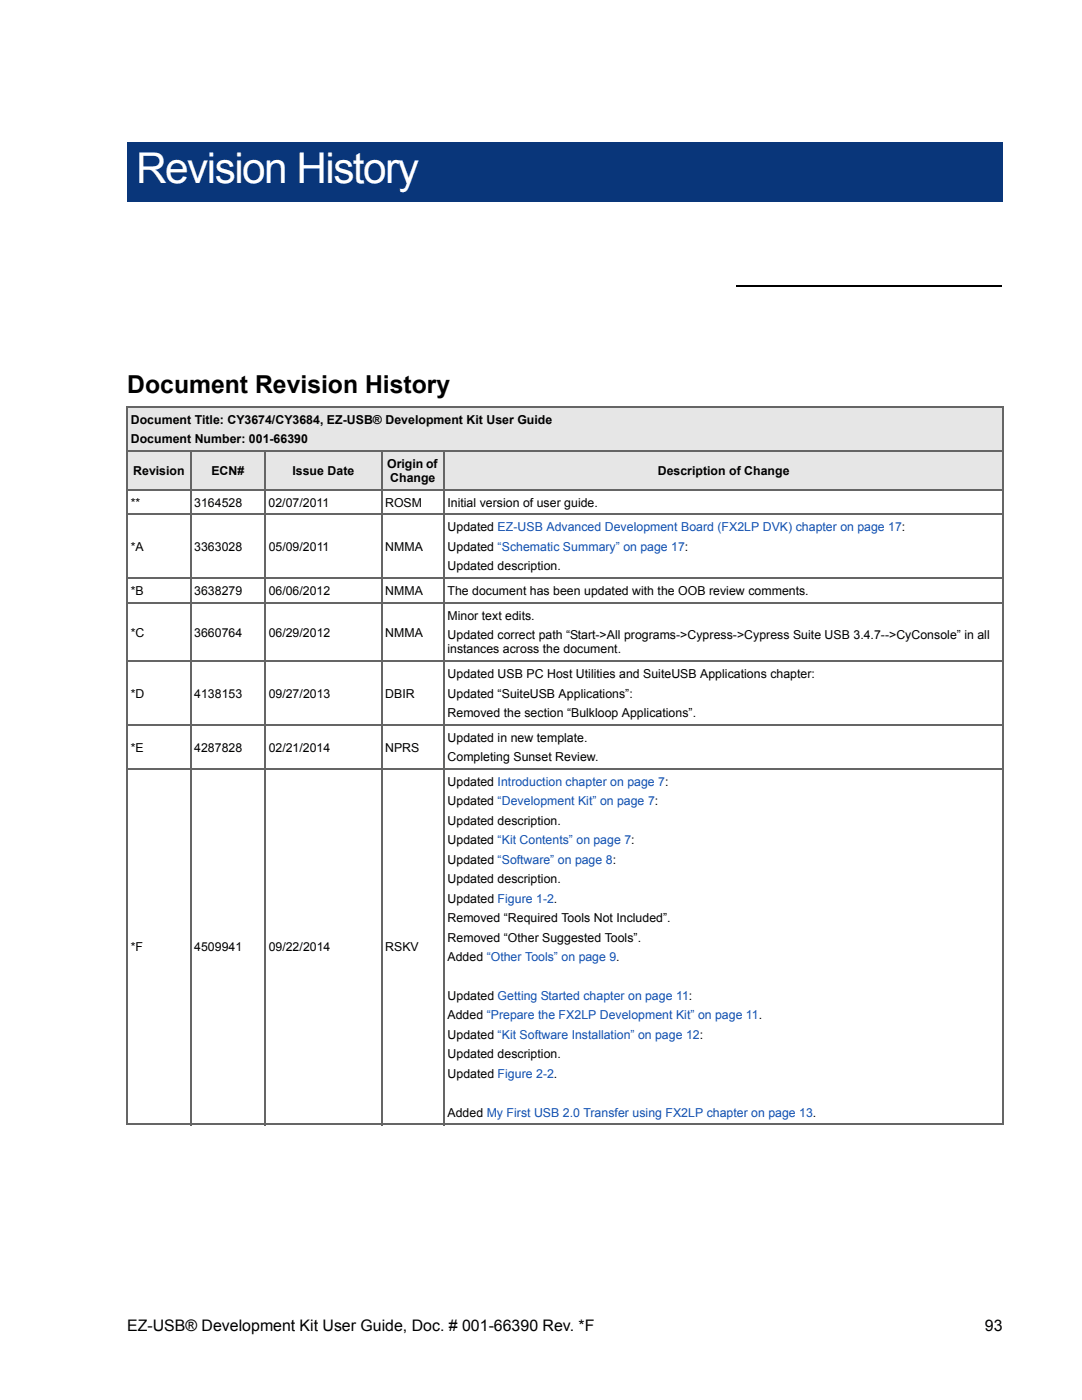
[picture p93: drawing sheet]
<svg xmlns="http://www.w3.org/2000/svg" width="216mm" height="279mm" viewBox="0 0 216 279" stroke-linecap="round" stroke-linejoin="round" font-family="sans-serif">
<defs><g id="words">
<text font-size="8.5" fill="#fff" x="27.2" y="36.5">Revision History</text>
<text font-size="4.9" x="25.4" y="78.4">Document Revision History</text>
<g font-size="3.2">
<text x="25.4" y="265.6">EZ-USB® Development Kit User Guide, Doc. # 001-66390 Rev. *F</text>
<text x="196.5" y="265.6">93</text>
</g>
<g font-size="2.5">
<text x="26.1" y="84.5">Document Title: CY3674/CY3684, EZ-USB® Development Kit User Guide</text>
<text x="26.1" y="88.4">Document Number: 001-66390</text>
<text x="26.6" y="94.8">Revision</text>
<text x="42.2" y="94.8">ECN#</text>
<text x="58.4" y="94.8">Issue Date</text>
<text x="77.2" y="93.4">Origin of</text>
<text x="131.3" y="94.8">Description of Change</text>
<text x="26.1" y="101.1">**</text>
<text x="38.8" y="101.1">3164528</text>
<text x="53.6" y="101.1">02/07/2011</text>
<text x="76.8" y="101.1">ROSM</text>
<text x="77.9" y="96.2">Change</text>
<text x="89.3" y="101.1">Initial version of user guide.</text>
<text x="89.3" y="106.1">Updated EZ-USB Advanced Development Board (FX2LP DVK) chapter on page 17:</text>
<text x="26.1" y="109.9">*A</text>
<text x="38.8" y="109.9">3363028</text>
<text x="53.6" y="109.9">05/09/2011</text>
<text x="76.9" y="109.9">NMMA</text>
<text x="89.3" y="109.9">Updated “Schematic Summary” on page 17:</text>
<text x="89.3" y="113.8">Updated description.</text>
<text x="26.1" y="118.8">*B</text>
<text x="38.8" y="118.8">3638279</text>
<text x="53.6" y="118.8">06/06/2012</text>
<text x="76.9" y="118.8">NMMA</text>
<text x="89.3" y="118.8">The document has been updated with the OOB review comments.</text>
<text x="89.3" y="123.7">Minor text edits.</text>
<text x="26.1" y="127.1">*C</text>
<text x="38.8" y="127.1">3660764</text>
<text x="53.6" y="127.1">06/29/2012</text>
<text x="76.9" y="127.1">NMMA</text>
<text x="89.3" y="127.6">Updated correct path “Start-&gt;All programs-&gt;Cypress-&gt;Cypress Suite USB 3.4.7--&gt;CyConsole” in all</text>
<text x="89.3" y="130.4">instances across the document.</text>
<text x="89.3" y="135.3">Updated USB PC Host Utilities and SuiteUSB Applications chapter:</text>
<text x="26.1" y="139.2">*D</text>
<text x="38.8" y="139.2">4138153</text>
<text x="53.6" y="139.2">09/27/2013</text>
<text x="76.9" y="139.2">DBIR</text>
<text x="89.3" y="139.2">Updated “SuiteUSB Applications”:</text>
<text x="89.3" y="143.1">Removed the section “Bulkloop Applications”.</text>
<text x="26.1" y="150">*E</text>
<text x="38.8" y="150">4287828</text>
<text x="53.6" y="150">02/21/2014</text>
<text x="76.9" y="150">NPRS</text>
<text x="89.3" y="148">Updated in new template.</text>
<text x="89.3" y="151.9">Completing Sunset Review.</text>
<text x="89.3" y="156.9">Updated Introduction chapter on page 7:</text>
<text x="89.3" y="160.7">Updated “Development Kit” on page 7:</text>
<text x="89.3" y="164.6">Updated description.</text>
<text x="89.3" y="168.5">Updated “Kit Contents” on page 7:</text>
<text x="89.3" y="172.4">Updated “Software” on page 8:</text>
<text x="89.3" y="176.3">Updated description.</text>
<text x="89.3" y="180.1">Updated Figure 1-2.</text>
<text x="89.3" y="184">Removed “Required Tools Not Included”.</text>
<text x="26.1" y="189.9">*F</text>
<text x="38.8" y="189.9">4509941</text>
<text x="53.6" y="189.9">09/22/2014</text>
<text x="76.9" y="189.9">RSKV</text>
<text x="89.3" y="187.9">Removed “Other Suggested Tools”.</text>
<text x="89.3" y="191.8">Added “Other Tools” on page 9.</text>
<text x="89.3" y="199.6">Updated Getting Started chapter on page 11:</text>
<text x="89.3" y="203.4">Added “Prepare the FX2LP Development Kit” on page 11.</text>
<text x="89.3" y="207.3">Updated “Kit Software Installation” on page 12:</text>
<text x="89.3" y="211.2">Updated description.</text>
<text x="89.3" y="215.1">Updated Figure 2-2.</text>
<text x="89.3" y="222.8">Added My First USB 2.0 Transfer using FX2LP chapter on page 13.</text>
</g>
</g></defs>
<path d="M25.4 28.5h174.6v11.6h-174.6z" fill="#09367a"/>
<path d="M25.4 28.5h174.7M25.4 28.4v11.7M200 28.5v11.7M25.3 40.1h174.7" fill="none" stroke="#09367a" stroke-width=".2"/>
<path d="M147 57.1h52.9" fill="none" stroke="#000" stroke-width=".28"/>
<g fill="#e6e6e6">
<path d="M25.4 81.1h174.8v8.9h-174.8z"/>
<path d="M25.4 90h12.6v7.7h-12.6z"/>
<path d="M38 90h14.9v7.7h-14.9z"/>
<path d="M52.9 90h23.3v7.7h-23.3z"/>
<path d="M76.2 90h12.4v7.7h-12.4z"/>
<path d="M88.6 90h111.6v7.7h-111.6z"/>
</g>
<g fill="none" stroke="#656565" stroke-width=".36">
<path d="M25.2 81.1h175.2M25.2 90h175.2M25.2 97.7h175.2M25.4 81.3v142.9M38 89.8v134.7M52.9 89.8v134.7M76.2 89.8v134.7M88.6 89.8v134.7M200.2 81.3v142.9M25.2 102.7h175.2M25.2 115.4h175.2M25.2 120.3h175.2"/>
<path d="M25.2 131.9h175.2M25.2 144.6h175.2M25.2 153.5h175.2M25.2 224.4h175.2"/>
</g>
<use href="#words"/>
</svg>
